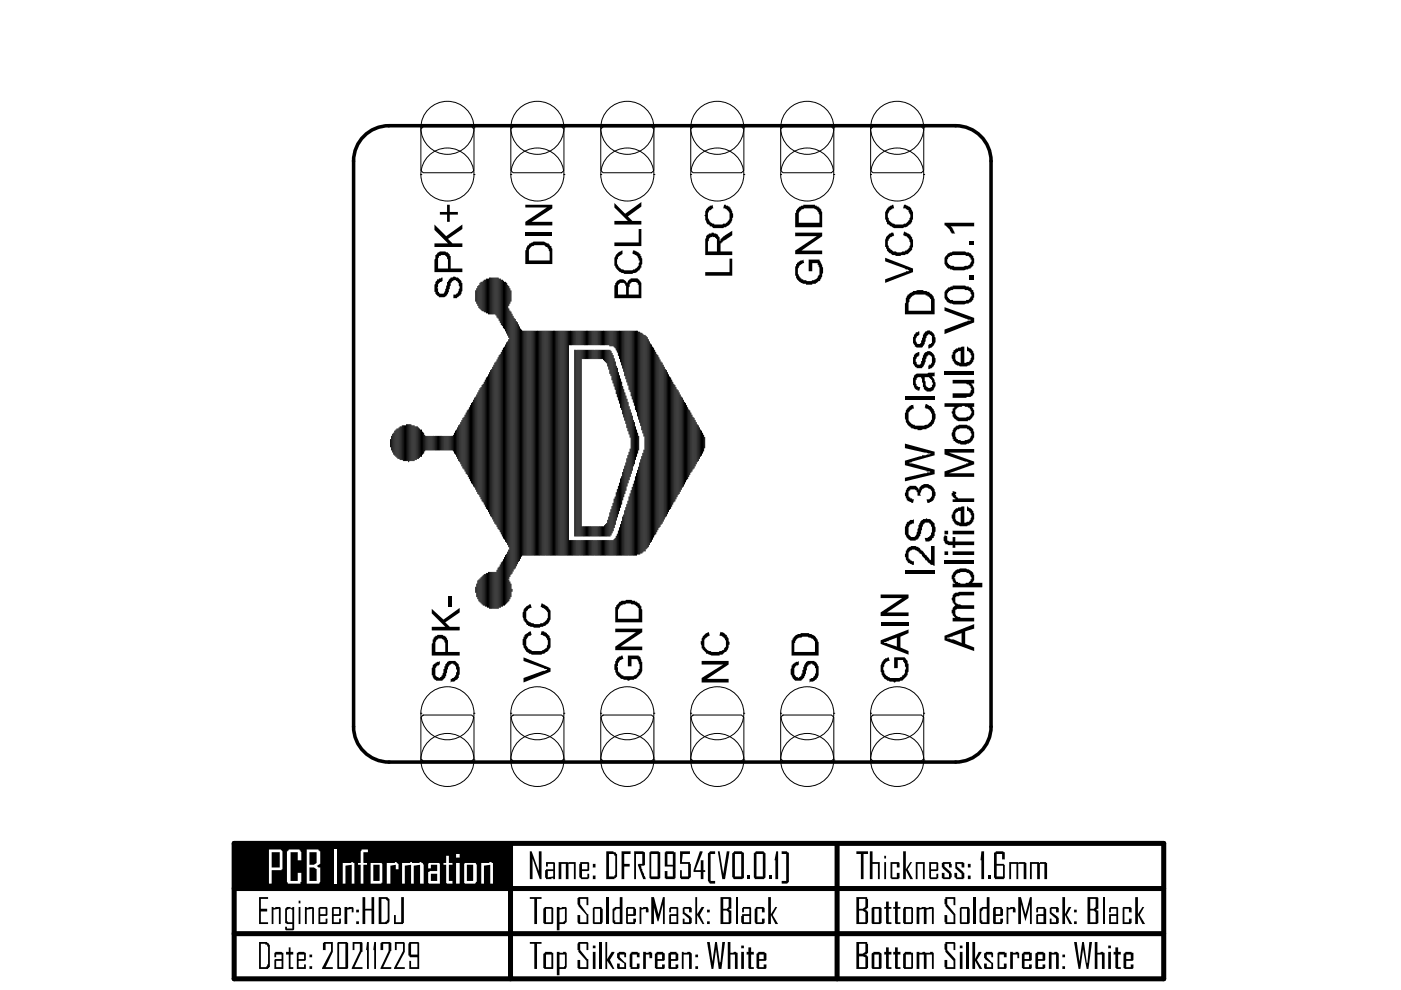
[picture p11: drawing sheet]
<svg xmlns="http://www.w3.org/2000/svg" width="297mm" height="210mm" viewBox="0 0 297 210" stroke-linecap="round" stroke-linejoin="round" font-family="sans-serif">
<path d="M49.6 178.8h197.1v28.7h-197.1zM108.2 178.8v28.7M177.5 178.8v28.7M49.6 198h197.1M49.6 188.4h197.1" fill="none" stroke="#000" stroke-width="1.1"/>
<g fill="#000">
<path d="M112.3 180.5h.4l1.5 4.2v-4.2h.6v5.9h-.4l-1.5-4.4v4.4h-.6zM118.4 182.8h1.9l.2 .2v-.2h1.6v3.6h-.4v-3.2h-1.2v3.2h-.5v-3.2h-1v3.2h-.6zM131.8 180.5h1.9v.6h-1.3v2.1h1.1v.5h-1.1v2.7h-.6zM134.5 180.5h1.9l.3 .2v2.7l-.1 .1h-.8l.2 .2 .2 1 .4 .6v.3l.3 .8h-.5l-1.2-3 .2-.2h.8v-2.1h-1.4v5.3h-.3zM144.2 180.5h2.1v.6h-1.5l-.2 1.7h1.7v.4h.2v2.8h-.2l-.2 .4h-1.7v-.2h-.2v-1.7h.4v1.3h1.3v-2.6h-1.7zM148.4 180.5h.6v.2l-1.6 3.8h1.2v-2.1h.5v2.1h.4v.4h-.4v1.5h-.5v-1.5h-1.6v-.4zM150.1 180.9h.2l.2-.4h1.1v.6h-.9v5.7h.9v.6h-1.1l-.4-.6zM149.9 199.7h.6l.5 4.6 .6-4.6h.4l.6 4.6 .2-.4 .3-4.2h.6l-.7 5.7h-.6l-.6-4.5-.6 4.5h-.3zM152.2 180.5h.4l.7 5.1 .8-5.1h.6l-1 5.9h-.6zM158.5 185.6h.6v.8h-.6zM163.1 185.6h.5v.8h-.5zM164.6 180.5h.4v5.9h-.6v-4h-.2z"/>
<path d="M165.7 180.5h1.2v.2l.4 .2v6.1l-.4 .4h-1.2v-.6h1v-5.7h-1zM61.2 200.9h.4v.9h.6v.6h-.6v2.7h.6v.3h-1v-3h-.6v-.6h.6zM68.5 199.9h.2v-.2h1.9v2.1l-1.6 3.3h1.6v.3h-2.3l1.9-3.8v-1.5h-1.2v1.3h-.5zM74.8 199.7h1.9l.2 .2v1.9h-.2l-1.6 3.3h1.8v.3h-2.3l1.7-3.8v-1.5h-1.2v1.3h-.3zM77.8 199.7h.4v5.7h-.4v-4h-.2zM79.3 199.7h.4v5.7h-.4v-4h-.2zM80.7 199.9h.2v-.2h1.9v.2h.2v1.7h-.2l-1.6 3.5h1.8v.3h-2.3l1.7-3.8v-1.5h-1.2v1.3h-.5zM83.7 199.7h1.9l.2 .2v1.9l-1.7 3.3h1.7v.3h-2.3l1.9-3.8v-1.5h-1.3v1.3h-.4zM112.3 199.7h2.5v.4h-.9v5.3h-.6v-5.3h-1zM122.6 199.7h1.9l.2 .2v1.5h-.4v-1.3h-1.3v1.3l1.5 1.9h.2v2.1h-2.1v-.2h-.2v-1.7h.6v1.6h1.3v-1.4l-1.7-1.9v-.4h-.2v-1.3zM127 199.7h.6v5.7h-.6zM128.4 199.7h.3v3.6l1-1.5h.6l-1 1.7 1 1.9h-.4l-1.2-1.7v1.7h-.3z"/>
<path d="M130.8 202.2l.4-.2v-.2h1.2l.3 .2v1h-.3v-.6h-1v.6l1.1 1.1h.2v1.3h-1.7l-.2-.2v-.9h.6v.8h1v-.8l-1.4-1v-.1h-.2zM133.7 202h.2v-.2h1.3v.2h.4v1h-.6v-.6h-.9v2.7h.9v-.8h.6v.9l-.2 .2h-1.7v-.3h-.2v-2.7zM136.4 201.8h.5v.2l1.2-.2v.2h.2v1.2h-.6v-.8h-.8v3h-.5zM144.6 201.8h.3v.2h.8v-.2h.2a.57 .57 0 0 1 .8 .6v3h-.6v-3h-1.2v3h-.3zM154.3 199.7h.6v2.3h.5a.53 .53 0 0 1 .7-.2 .53 .53 0 0 1 .3 .6v3h-.6v-3h-.9v3h-.6zM158.7 200.9h.6v.9h.5v.6h-.5v2.7h.5v.3h-.9l-.2-.2v-2.8h-.4v-.6h.4z"/>
<path d="M115.8 182.8h1.7l.2 .2v3.4h-.4v-.2h-.4v.2h-1.1l-.2-.4v-1.5h.2v-.2h1.5v-1.1h-1.2v.5h-.3zM116.1 184.7v1.3l1.2-.2v-1.1z"/>
<path d="M123 182.8h1.7l.2 .2v1.5l-.2 .2h-1.3v1.3h1.1v-.7h.4v.9h-.2v.2h-1.5v-.2l-.4-.2v-2.8h.2zM123.4 183.2v1.1h1.1v-1.1z"/>
<path d="M125.7 183.2h.6v.7h-.6zM125.7 185.6h.6v.8h-.6z"/>
<path d="M128.5 180.5h1.6v.2h.4l.1 .4h.2v4.3a.57 .57 0 0 1-.5 .8v.2h-1.8zM129.1 181.1v4.7h1.2l.2-.4v-4h-.2l-.2-.3z"/>
<path d="M137.7 180.7h.2v-.2h1.7l.4 .2v5.5h-.2v.2h-1.9v-.2h-.2zM138.1 181.1v4.7h1.3v-4.7z"/>
<path d="M140.9 180.7h.2v-.2h1.7v.2h.4v5.5h-.2v.2h-1.9v-.2h-.2v-1.5h.6v1.1h1.2v-2.1h-1.8zM141.5 181.1v2.3h1.2v-2.3z"/>
<path d="M155.2 180.9h.2l.2-.4h1.7v.2l.4 .2v5.3l-.4 .2h-1.7l-.2-.4h-.2zM155.8 181.1v4.7h1.4v-4.7z"/>
<path d="M159.8 180.9h.2l.2-.4h1.7l.2 .4h.2v5.1l-.4 .4h-1.9l-.2-.4zM160.4 181.1v4.7h1.3v-4.7z"/>
<path d="M54.9 199.7h1.7l.4 .6h.2v4.8l-.4 .1v.2h-1.9zM55.3 200.1v5h1.2v-.2h.1v-.4h.2v-3.8h-.2v-.4h-.3v-.2z"/>
<path d="M58.2 202h.2v-.2h1.3l.4 .2v3.4h-1.9v-1.9l.2-.2h1.3v-.9h-1.1v.6h-.4zM58.6 203.7v1.4h1.1v-1.4z"/>
<path d="M62.9 202l.4-.2h1.2l.3 .2v1.5l-.1 .2h-1.4v1.4h1.2v-.6h.3v.9h-1.9zM63.3 202.4v.9h1.2v-.9z"/>
<path d="M65.6 202.4h.6v.6h-.6zM65.6 204.9h.6v.5h-.6z"/>
<path d="M71.5 199.9l.2-.2h1.9v.2h.2v5.3l-.2 .2h-2.1zM71.9 200.1v5h1.3v-5z"/>
<path d="M86.8 199.7h1.9l.2 .2v5.5h-2.1v-1.7h.4v1.4h1.3v-2.1h-1.5l-.2-.4h-.2v-2.5zM87.2 200.1v2.3h1.3v-2.3z"/>
<path d="M115.2 202.2l.4-.2v-.2h1.3l.4 .2v3.4h-1.9v-.2h-.2zM115.8 202.4v2.7h1.1v-2.7z"/>
<path d="M118.1 201.8h.5v.2h.8v-.2h.6v.2h.2v3.1l-.2 .3h-1.4v1.4h-.5zM118.6 202.4v2.7h1v-.2h.2v-2.5z"/>
<path d="M125.7 200.5h.6v.6h-.6zM125.7 201.8h.6v3.6h-.6z"/>
<path d="M138.8 202.2l.4-.2v-.2h1.4v.2l.3 .2v1.3l-.1 .2h-1.4v1.4h1v-.6h.5v.7l-.1 .2h-1.8v-.2h-.2zM139.4 202.4v.9h1v-.9z"/>
<path d="M141.7 202.2l.4-.2v-.2h1.3v.2l.4 .2v1.3l-.2 .2h-1.3v1.4h.9v-.6h.6v.7h-.2v.2h-1.7l-.2-.2zM142.3 202.4v.9h.9v-.9z"/>
<path d="M147.4 202.4h.6v.6h-.6zM147.4 204.9h.6v.5h-.6z"/>
<path d="M157.2 200.5h.5v.6h-.5zM157.2 201.8h.5v3.6h-.5z"/>
<path d="M160.4 202.2l.4-.2v-.2h1.3v.2l.4 .2v1.3l-.2 .2h-1.3v1.4h.9v-.6h.6v.7l-.2 .2h-1.7v-.2h-.2zM161 202.4v.9h.9v-.9z"/>
</g>
<path d="M49.6 179h58.3v9.4h-58.3z" fill-rule="evenodd" fill="#000"/>
<g fill="#fff">
<path d="M60.8 180.5h.2l.2-.4h2.3l.4 .6v1.7h-.8v-1.7h-1.5v6.1h1.5v-1.7h.8v1.9h-.2v.4h-2.7l-.2-.4z"/>
<path d="M70.9 180.1h.6v7.3h-.6z"/>
<path d="M72.7 183h1.7l.2-.2 .5 .2v4.4h-.5v-4l-1.4 .1v3.9h-.5z"/>
<path d="M76.7 180.1h1.3v.6h-.9v2.3h.7v.4h-.7v4h-.6v-4h-.6v-.4h.6v-2.5z"/>
<path d="M82 183h1.7v-.2h.4l.2 .4h.2v1.1h-.6v-.9l-1.1 .1v3.9h-.8z"/>
<path d="M85.3 183h1.7v-.2h.3v.2h1.6l.2-.2 .5 .2 .2 .4v4h-.7v-4l-1.4 .1v3.9h-.5v-4l-1.4 .1v3.9h-.5z"/>
<path d="M94.6 181.4h.6v1.6h.7v.4h-.7v3.4h.7v.6h-1.1l-.2-.2v-3.8h-.6v-.4h.6z"/>
<path d="M102 183h1.8v-.2l.7 .2v4.4h-.6v-4l-1.3 .1v3.9h-.6z"/>
<path d="M57 180.1h2.5l.4 .4v3.8h-.2v.2h-2.1v2.9h-.6zM57.6 180.7v3.2h1.7v-3.2z"/>
<path d="M65 180.1h2.5l.2 .4h.2v2.7l-.8 .3 .4 .4h.4v3.1l-.2 .4h-2.7zM65.6 180.7v2.7h1l.5-.4v-2.3zM65.6 183.9v2.9h1.5v-2.5l-.5-.4z"/>
<path d="M78.6 183h2.3l.2 .2v4h-.2v.2h-2.3zM79.1 183.4v3.4h1.4v-3.4z"/>
<path d="M90.8 183.2l.2-.2h2.1l.2 .2v4.2h-2.3l-.2-.2v-2.3l.4-.2h1.5v-1.3h-1.3v.7h-.6zM91.4 185.3v1.5h1.3v-1.5z"/>
<path d="M96.7 181.1h.8v.7h-.8zM96.7 183h.8v4.4h-.8z"/>
<path d="M98.4 183.2l.2-.2h2.3l.2 .4v3.6h-.2l-.2 .4h-2.1l-.2-.2zM99 183.4v3.4h1.3v-3.4z"/>
</g>
<g fill="#000">
<path d="M93.3 44.9h1.5v-1.5h.6v1.5h1.7v.6h-1.7v1.5h-.6v-1.5h-1.5zM92.1 47.6l2.5 2.5 3.4-2.5v1l-3 2.1 .9 .9h2.1v.8h-5.9v-.8h2.9l-2.9-2.9zM111.4 49.1h5.7v.8h-5.7zM111.4 43.4h5.7v.8l-4.4 2.8h4.4v.8h-5.7v-.8l4.6-3h-4.6zM130.6 53.9l.4-.2v-.2l1-.4v.8l-.8 .4-.2 .3a2.12 2.12 0 0 0 .2 2.1 3.6 3.6 0 0 0 3.3 .4h.1v-.2h.2l.4-.5h.2v-.6l.2-.2v-.4h-.2v-.2a1.35 1.35 0 0 0-1.1-1.1l-.2-.2 .2-.8v.2h.3l1.2 .8 .2 .7a1.62 1.62 0 0 1 0 1.6 1.75 1.75 0 0 1-1 1.5 4 4 0 0 1-3.8-.2l-.6-.6v-.2h-.1v-.3h-.2v-.8a2.36 2.36 0 0 1 .3-1.7zM130.3 51.4h5.1v-2.8h.6v3.6h-5.7zM130.3 43l2.2 2.3 3.5-2.5v1l-2.9 2.1 1 .9h1.9v.8h-5.7v-.8h2.8l-2.8-2.8zM149.7 44.4l.6-.6h.2v-.2h.4l.1-.2 .2 .8a1.62 1.62 0 0 0-.7 2.6l.2 .4a4 4 0 0 0 3 .2h.2v-.2l.6-.4a1.9 1.9 0 0 0-.8-2.6h-.4l.2-.8h.4v.2l.8 .2 .5 1.1a1.62 1.62 0 0 1 0 1.6l-.1 .5a1.92 1.92 0 0 1-1.6 1.2l-.2 .2h-.9a2.37 2.37 0 0 1-1.7-.4h-.2v-.2a1.83 1.83 0 0 1-1-1.9l-.2-.2 .2-.2v-.8zM149.5 57.7h5.2v-2.9h.5v3.7h-5.7zM168.8 56l.6-.4v-.2l.7-.2 .2-.2 .2 .8a1.31 1.31 0 0 0-1.1 .9 1.75 1.75 0 0 0 .1 1.9l.4 .6 .8 .2a2.01 2.01 0 0 0 1.7 0 1.35 1.35 0 0 0 1.2-1.1h.1v-1.6l-.1-.1v-.4h-.2v-.4h-1.2v1.7h-.7v-2.5h2.2l.6 1.2v.4a1.62 1.62 0 0 1 0 1.5 1.77 1.77 0 0 1-.9 1.7l-.4 .2v.2h-.8v.2h-1.3v-.2h-.6l-.6-.2v-.2a1.3 1.3 0 0 1-.9-1.3h-.2v-1.9l.2-.2zM168.6 49.3h5.7v.8l-4.4 3h4.4v.8h-5.7v-.8l4.6-3h-4.6zM187.9 50.3a1.75 1.75 0 0 1 1.5-1l.2 .6-.2 .2a.95 .95 0 0 0-1 .9h-.2v1l.2 .2v.4l.6 .3a.73 .73 0 0 0 1 .4 1.62 1.62 0 0 0 1.5 0l.7-.2 .4-.5h.2v-.4l.2-.2v-.6l-.2-.2-.2-.7h-.2l-.2-.4-.7-.2 .2-.8 .9 .4a1.53 1.53 0 0 1 .8 1.2l.2 .1v.6a2.28 2.28 0 0 1-2.5 2.7l-.2 .2h-.9l-.2-.2a.73 .73 0 0 1-1-.4l-.4-.2a.6 .6 0 0 1-.4-.8h-.1v-.3h-.2v-1.6z"/>
<path d="M188 44.2l1.2-.8h.2l.2 .8a1.31 1.31 0 0 0-1.2 .9l-.2 .4a1.97 1.97 0 0 0 2.1 2.1h.6a1.97 1.97 0 0 0 2.1-2.1l-.4-.6v-.3l-.5-.2v-.2h-.6l.2-.8a1.75 1.75 0 0 1 1.5 1 2.86 2.86 0 0 1 .4 2.1l-.2 .2-.2 .7-.4 .2a3.1 3.1 0 0 1-2.3 .8 2.23 2.23 0 0 1-1.9-.6l-.6-.4v-.4h-.1l-.2-1.1a2.36 2.36 0 0 1 .3-1.7zM187.7 54.6l5.9 2.3v.8l-5.9 2.3v-.8l4.4-1.5v-.2h.5l.2-.2-5.1-1.9zM205.6 58.5h.9v.9h-.9zM205.6 51.2h.9v.8h-.9zM200.3 47.2h6.2v.8h-4.9l.4 .4 .5 1.1h-.7l-.4-.8-1-.9h-.1zM92.7 59.2h.4v-.2l.7-.2v.8h-.2v.2h-.3l-.2 .4h-.2v.5l-.2 .4h.2v.8h.2v.2a.79 .79 0 0 0 .8 .1 .79 .79 0 0 0 .5-.7l.2-.4v-.5h.2v-.8h.2a1.42 1.42 0 0 1 1-1.1 1.42 1.42 0 0 1 1.5 .5 .6 .6 0 0 1 .3 .8h.2v1.7l-.4 .8a1.49 1.49 0 0 1-1.3 .7h-.2v-.7h.2a.97 .97 0 0 0 1-1.2 .48 .48 0 0 0 0-.7v-.6h-.2l-.4-.6h-.6l-.4 .6h-.1l-.2 1.3h-.2v.6l-.2 .2a1.38 1.38 0 0 1-1.1 1 1.38 1.38 0 0 1-1.4-.6l-.2-.2v-.4h-.2v-1.5l.2-.2a.6 .6 0 0 1 .4-.8zM193.8 75.2h.2l.2-.4h.3v-.2h.4v.8l-.4 .2a.95 .95 0 0 0-.2 1.3 .49 .49 0 0 0 .6 .4 .49 .49 0 0 0 .4-.6v-.2h.2v-.5l.2-.4a1.14 1.14 0 0 1 1.7-1l.6 .4 .2 .6a2.12 2.12 0 0 1-.2 2.1h-.2l-.2 .4-.8 .2v-.8h.2v-.2h.4l.2-.8a1.02 1.02 0 0 0-.6-1.3l-.6 .4-.3 1.7h-.2v.4h-.2a.85 .85 0 0 1-1.2 .4l-.3-.2-.6-.8v-1.3l.2-.2zM194.2 70.5l.7-.2v.7h-.2v.2a.92 .92 0 0 0-.6 .9 .92 .92 0 0 0 .6 .8h.4v-.2h.2v-.5h.2v-.6h.2v-.6l.4-.5a.95 .95 0 0 1 1.3-.2l.6 .3 .2 .6a2.12 2.12 0 0 1-.2 2.1l-.4 .2v.2l-.8 .2v-.8l.4-.2a.85 .85 0 0 0 .4-1.1v-.6l-.8-.4-.2 .4h-.2l-.3 1.7-.4 .6a2.01 2.01 0 0 1-1.7 0v-.4h-.2l-.2-.4v-1.3h.2a.6 .6 0 0 1 .4-.8zM200.3 78.6h6.2v.8h-6.2zM200.3 65.1l6.2 2.3v1l-6.2 2.4v-.9l4.7-1.7 .2-.2h.6v-.2h-.6l-.2-.2-4.7-1.7zM192.2 86.6l.6-.3v-.2l.8-.2v-.2l.2 .9h-.4v.2l-.4 .2a1.41 1.41 0 0 0-.4 1.5v.6l.4 .6h.2v.2a4.4 4.4 0 0 0 3.2 .2 1.81 1.81 0 0 0 .8-2.9l-.2-.4-.8-.2v-.2h-.1l.1-.7h.4v.2l.8 .2v.2a1.49 1.49 0 0 1 .8 1.3l.1 .2a2.83 2.83 0 0 1-1.7 3h-.2v.2h-.7l-.4 .2h-.8v-.2l-1.1-.2a3.1 3.1 0 0 1-1.5-3.2l.2-.2zM191.9 84h6.3v.7h-6.3z"/>
<path d="M202 80.5h4.5v.8h-.7l.4 .2v.2a1.96 1.96 0 0 1 .3 1.7h-.1v.2a1.03 1.03 0 0 1-1.4 .6l-.2 .1h-2.8v-.9h2.6a.85 .85 0 0 0 1.2-.4l.2-.6-.2-.1v-.4l-.4-.2v-.2h-.4l-.2-.2h-2.8zM192.2 110.8l.4-.2a.73 .73 0 0 1 1-.4l.2-.1v.9a1 1 0 0 0-1.2 1.1 1.33 1.33 0 0 0 .8 1.8h.6v-.2h.2l.5-1.9a1.74 1.74 0 0 1 1-1.6v-.1h.5l.2-.2 .2 .2a1.57 1.57 0 0 1 1.6 1.1v.4l.1 .2v.9l-.1 .2v.8h-.2v.4h-.2a1.54 1.54 0 0 1-1.6 .7l-.1-.7h.5l.4-.2 .2-.4h.2v-.6h.2v-1.1l-.2-.2v-.4h-.2a.85 .85 0 0 0-1.1-.4l-.2 .4h-.2l-.6 2.3a1.75 1.75 0 0 1-2.1 1.1 2.32 2.32 0 0 1-1.1-2.6zM192.2 103.6l.2-.2a1.42 1.42 0 0 1 1.6-.4h.2l.5 .6v.2h.2a1.43 1.43 0 0 1 1.9-1.2l1.2 .8 .2 .6a1.62 1.62 0 0 1 0 1.5l-.4 .7-.8 .4h-.4l-.2-.7h.2a.57 .57 0 0 0 .8-.6h.2v-.4a.96 .96 0 0 0-.8-1.3 .81 .81 0 0 0-1.3 .4h-.2v.3a.48 .48 0 0 0 0 .8h-.8v-.8h-.2v-.3h-.1a1.24 1.24 0 0 0-1.4 0l-.2 .3a.85 .85 0 0 0 .4 1.2v.2h.4v.2h.4l-.2 .7h-.4v-.2l-.8-.2v-.1h-.2v-.4h-.1l-.2-1.2 .2-.2zM192.4 116.1h.2a1.76 1.76 0 0 1 1.9-.1h.2l.4 .5h.2v.2l.4 .2 .4 .6 .3 .2 .6 .9 .4 .2v-3h.8v4.2l-.4-.2a.6 .6 0 0 1-.8-.4h-.2v-.2l-.6-.4-.7-1.1-.6-.4-.2-.4h-.2a1.09 1.09 0 0 0-1-.4 1.09 1.09 0 0 0-.9 .8v.2a.85 .85 0 0 0 .4 1.1v.2l.4 .2h.4v.8a1.49 1.49 0 0 1-1.4-.8h-.2l-.1-.8-.2-.2 .2-1.3h.1zM191.9 94.1l6.3 1.7v.7l-4.8 1.4-.2 .2h-.6h.2v.1h.6l4.8 1.4v.9l-6.3 1.6v-.8l4.5-1 .2-.1h.8h-.2v-.2h-.8v-.2l-4.5-1.2v-.9l3.6-1v-.2h.7l1.2-.3h-.6l-4.9-1.2zM200.3 118.8h6.2v.8h-6.2zM200.3 113.5l.5 .2v.9l.4 .2h.8v-.9h.5v.9h4v.8h-4v.5h-.5v-.5h-1l-.2-.2h-.4v-.2a1.4 1.4 0 0 1-.1-1.7zM202 104.2l.7 .1v.4h-.2a.98 .98 0 0 0 1.2 1h2.8v.7h-4.5v-.5h.5v-.2l-.3-.2-.2-.4h-.2v-.6h.2zM200.3 95.2h6.2v.8h-5.3l5.3 1.9v.5l-5.3 1.9h5.3v.8h-6.2v-1.1l5.3-1.9h-.4l-.2-.2h-.4l-4.3-1.6zM95 126.4h.7v2.3h-.7zM91.5 129.1l2.5 2.3 3.5-2.5v1l-3.1 2 1 1h2.1v.8h-6v-.8h2.9l-2.9-2.9zM111.2 134.6l.8-.4v-.2l.5-.1 .2 .7h-.2v.2h-.4l-.1 .4h-.2a1.94 1.94 0 0 0 1.3 2.8h.4a2.16 2.16 0 0 0 2.6-1.3 2.36 2.36 0 0 0-.3-1.7l-.8-.4h-.4l.2-.7h.2a1.54 1.54 0 0 1 1.1 .7h.2a4 4 0 0 1 .2 3.1h-.2l-.3 .5h-.2a.6 .6 0 0 1-.8 .4l-.2 .2h-1.1a2.3 2.3 0 0 1-2.7-1.9l-.2-.2v-1.1l.2-.2v-.4h.2z"/>
<path d="M111.2 128.9h.2l.2-.4 .5-.2v-.2h.4l.2 .8h-.4a1.53 1.53 0 0 0-.7 1.5v.8l.2 .4 .5 .3a3.2 3.2 0 0 0 3.1 0l.4-.3a1.77 1.77 0 0 0-1.2-2.9l.2-.8 .4 .2a2.05 2.05 0 0 1 1.3 1.2l.2 .2a3.7 3.7 0 0 1-.6 2.8h-.1a.6 .6 0 0 1-.8 .4v.2h-.4a3.4 3.4 0 0 1-2.7-.2h-.1v-.2l-.4-.2-.2-.4a2.2 2.2 0 0 1-.6-1.7zM130.5 133.3h5.7v.7l-4.6 3.1h4.6v.7h-5.7v-.7l4.3-3.1h-4.3zM149 135l.7-.8 .6-.2 .2 .8-.8 .4a1.41 1.41 0 0 0-.4 1.5v.4l.2 .4 .4 .2v.1a3.7 3.7 0 0 0 3.6-.1v-.2a1.25 1.25 0 0 0 .4-1.4v-.3h-.2v-.4l-.4-.2v-.2l-.7-.2 .2-.9v.1h.3l1 .6v.4h.2l.2 .4v.5l.2 .2v.6h-.2a1.53 1.53 0 0 1-.8 1.5l-.2 .2a.73 .73 0 0 1-.9 .4v.2h-.8a2.37 2.37 0 0 1-1.7-.4h-.4v-.2a1.75 1.75 0 0 1-.9-1.5l-.2-.4v-.6h.2v-.5zM186.7 131.9h5.9v.8h-5.9zM186.7 126h5.9v.8l-4.6 3.1h4.6v.7h-5.9v-.7l4.6-3.1h-4.6zM191.9 120.9h6.3v.8h-6.3zM202.2 125.9l.3-.2h.6l.2-.2h3.2v.7h-3l-.2 .2h-.4a.85 .85 0 0 0-.4 1.2l.2 .3 1.2 .4h2.6v.8h-3.6l-.4 .2v.2a.96 .96 0 0 0 .8 1.3l.4 .2h2.8v.8h-4.5v-.8h.5l-.1-.2a.6 .6 0 0 1-.4-.8h-.2v-.7h.2a.78 .78 0 0 1 .5-1l-.3-.5h-.2v-.4a.48 .48 0 0 1 0-.8zM91.7 141.1l.6-.4v-.2l.8-.2 .2-.2v.8l-.8 .4-.2 .7a1.33 1.33 0 0 0 .8 1.8h.2v-.2l.5-.4v-.4l.2-.2v-.8h.2v-.5h.2a.6 .6 0 0 1 .4-.8v-.2l.8-.2a1.24 1.24 0 0 1 1.7 1.2l.2 .2v1.5l-.2 .2v.6h-.2a1.49 1.49 0 0 1-1.4 .7l-.1 .2v-.8a1.24 1.24 0 0 0 1.1-1.3 .48 .48 0 0 0 0-.8v-.5h-.2l-.4-.6-.7 .2-.6 1.1-.2 1.4h-.2v.4h-.2v.1h-.2a.85 .85 0 0 1-1.1 .4l-.8-.2-.4-.5v-.4h-.2v-1.5l.2-.2zM111 139.4l5.7 2.3v.7l-5.7 2.3v-.9l4.2-1.6 .9-.2h-.1v-.2h-.6v-.1l-4.4-1.6zM130.6 139.8l.6-.4v-.2l.8-.2 .2 .8-.8 .1-.2 .6h-.2v.8h-.2v.2h.2a.85 .85 0 0 0 .4 1.1l.4 .6h.4v.2h1.1a2.37 2.37 0 0 0 1.7-.4l.2-.6h.2v-.4a1.62 1.62 0 0 0 0-1.5l-.4-.7h-1.1v1.5h-.8v-2.3h2.3v.2h.2a4.4 4.4 0 0 1 .4 3.6h-.2v.2l-.6 .6a.6 .6 0 0 1-.7 .3v.2h-.8l-.6 .2-.2-.2-1.3-.2v-.1l-.6-.4a.6 .6 0 0 1-.4-.8h-.1v-.4a1.62 1.62 0 0 1 0-1.5v-.6h.1zM148.8 140.1h5.7v.8l-4.6 3h4.6v.8h-5.7v-.9l4.5-2.9h-4.5zM167.8 141.1h.2l.4-.6 .8-.2 .2-.2v.8l-.2 .2h-.4l-.4 .6v1.3l.4 .6h.4v.2h.2v-.2a1.49 1.49 0 0 0 .7-1.4v-.2h.2v-.5l.2-.2a1.31 1.31 0 0 1 1-1.2h1.1l.4 .2 .2 .4a3.1 3.1 0 0 1 .4 2.3l-.2 .8-.6 .3v.2l-.4 .2h-.6l-.2 .2v-.8l.8-.1v-.2a.6 .6 0 0 0 .4-.8h.2v-.8a1.53 1.53 0 0 0-.8-1.1v-.2h-.4v.2h-.3v.2h-.2l-.6 2.3h-.2v.4h-.2v.1h-.2a.85 .85 0 0 1-1.1 .4 1.35 1.35 0 0 1-1.2-1.1 1.62 1.62 0 0 1 0-1.5z"/>
<path d="M187.1 140.1l.6-.3v-.2l.7-.2 .2 .7-.7 .2-.6 1.2 .2 1.1a2.23 2.23 0 0 0 2.5 1.2 1.03 1.03 0 0 0 1.3-.6l.6-.4v-.8a.48 .48 0 0 0 0-.7v-.6l-.2-.4h-.2v-.4h-1.2v1.8h-.7v-2.3h2.3l.2 .4a.72 .72 0 0 1 .3 .9h.2v1.7l-.2 .2a1.75 1.75 0 0 1-.9 1.5l-.8 .4h-.7l-.2 .2-.4-.2a2.25 2.25 0 0 1-2.5-1.9l-.2-.2v-.4a2.36 2.36 0 0 1 .4-1.7zM54.9 190.2h1.9v.4h-1.5v2.1h1.3v.6h-1.3v2.2h1.5v.4h-1.9zM57.6 192.3h.4v.2h.2a1.25 1.25 0 0 1 1.3 0v3.4h-.4v-3.2l-1.1 .2v3h-.4zM64.7 192.3h.3v.2h.2a1.25 1.25 0 0 1 1.4 0v3.4h-.4v-3.2l-1.2 .2v3h-.3zM73 192.3h.6v.2l.4-.2h.8l.2 .2v.9h-.4v-.7l-1 .2v3h-.6zM76.9 190.2h.5v2.5h1.4v-2.5h.5v5.7h-.5v-2.8h-1.4v2.8h-.5zM85.1 190.2h.5v5.5h-.2v.2h-1.9v-1.9h.4v1.5h1.2zM112.3 190.2h2.5v.4h-.9v5.3h-.6v-5.3h-1zM122.4 190.4h.2v-.2h2.1v1.7h-.4v-1.3h-1.3v1.1l1.5 2.1h.2v2.1h-2.1l-.2-.4v-1.5h.6v1.5h1.3v-1.5l-1.7-1.9-.2-.4zM128.5 190.2h.6v5.7h-.6zM135.6 192.3h.4v.2h.4v-.2h.9l.2 .4v.7h-.6v-.7l-.9 .2v3h-.4zM138.1 190.2h.6l.9 3.8 1-3.8h.3v5.7h-.3v-4.2l-1 3.6h-.2l-.9-3.6v.2h.2v4h-.6z"/>
<path d="M144.8 192.5h.1v-.2h1.6v.2h.2v.9h-.6v-.7h-1v.7l1.4 1v.2h.2v1.1h-.2v.2h-1.7v-1.1h.3v.7h1v-.7l-1.2-1h-.1zM147.4 190.2h.4v3.6l1-1.5h.5l-.9 1.7 .9 1.9h-.3l-1.2-1.9v1.9h-.4zM160 192.7h.2l.2-.4h1.5v.2h.2v.9h-.6v-.7h-.9v2.8h.9v-.7h.6v.9h-.2v.2h-1.7l-.2-.4zM162.9 190.2h.5v3.6l1-1.5h.4l-1 1.7 1.2 1.9h-.6l-1-1.9v1.9h-.5zM181.6 180.5h2.4v.6h-.9v5.3h-.6v-5.3h-.9zM184.4 180.5h.6v2.3h1.5v3.6h-.4v-3.2h-1.1v3.2h-.6zM187.9 191.2h.5v1.1h.6v.4h-.6v2.8h.6v.4h-1l-.1-.2v-3h-.4v-.4h.4zM188.8 182.8h1.7l.2 .2v.9h-.6v-.7h-.9v2.8h.9v-.9h.6v1.1h-.2v.2h-1.5v-.2h-.2zM189.8 191.2h.5v1.1h.6v.4h-.6v2.8h.6v.4h-.9l-.2-.2v-3h-.4v-.4h.4zM191.5 180.5h.6v3.8l.9-1.5h.4l-1 1.5 1.2 2.1h-.6l-.9-1.9v1.9h-.6zM194.2 182.8h1.9v3.6h-.4v-3.2h-1.2v3.2h-.3zM194.3 192.3h.6v.2h.2a1.25 1.25 0 0 1 1.3 0h.4l.2-.2h.8l.2 .2v3.4h-.4v-3.2l-1.2 .2v3h-.5v-3.2l-1 .2v3h-.6z"/>
<path d="M199.7 183h.2v-.2h1.7v.4h.2v.7h-.6v-.7h-.9v.5l1.3 1.2 .2 .4v.7h-.2l-.2 .4h-1.3l-.4-.2v-1.1h.6v.9h.9v-.7l-1.3-1.2v-.2h-.2zM200.4 190.2h2.1v1.7h-.3v-1.3h-1.4v1.1l1.7 2.1v2.1h-2.1v-.4h-.1v-1.5h.5v1.5h1.4v-1.5l-1.8-1.9v-.4h-.1v-1.1h.1zM202.5 182.8h1.8v.2h.2v.9h-.6v-.7h-1v.5l1.4 1.2v.2h.2v1.1h-.2v.2h-1.6l-.2-.4h-.1v-.9h.5v.9h1v-.7l-1.4-1.2zM206.4 190.2h.5v5.7h-.5zM208.1 180.5h.5v5.9h-.5v-4h-.2zM209.4 185.6h.6v.8h-.6zM213.4 192.3h.4v.2h.4v-.2h.9l.2 .4v.7h-.6v-.7l-.9 .2v3h-.4zM214 182.8h1.9v.2l.2-.2h.4a.85 .85 0 0 1 1.1 .4v3.2h-.6v-3.2h-1.1v3.2h-.4v-3.2h-1.1v3.2h-.4zM215.9 190.2h.6l.9 3.8 1-3.8h.4v5.7h-.4v-4.2l-1 3.6-.9-3.6v4.2h-.6zM218.4 182.8h1.9v.2h.2v-.2h.4a.85 .85 0 0 1 1.1 .4v3.2h-.6v-3.2h-.9v3.2h-.6v-3.2h-1.1v3.2h-.4zM222.6 192.5h.2v-.2h1.5v.2h.2v.9h-.6v-.7h-.9v.7l1.3 1v.2h.2v1.1h-.2v.2h-1.7v-1.1h.4v.7h.9v-.7l-1.1-1a1.5 1.5 0 0 1-.2-1.3zM225.2 190.2h.6v3.6l.8-1.5h.5l-.9 1.7 1.1 1.9h-.5l-1-1.9v1.9h-.6z"/>
<path d="M227.7 199.7h.6l.6 4.6 .5-4.6h.4l.6 4.6v-.2h.2l.4-4.4h.5l-.7 5.7h-.4l-.8-4.5-.5 4.5h-.4zM238 192.5l.2-.2h1.5v.2h.2v.9h-.5v-.7h-1v2.8h1v-.7h.5v.9h-.2v.2h-1.7zM240.7 190.2h.6v3.6l.9-1.5h.4l-1 1.7 1.2 1.9h-.6l-.9-1.9v1.9h-.6zM187.9 200.9h.5v.9h.6v.6h-.6v2.7h.6v.3h-1l-.1-.2v-2.8h-.4v-.6h.4zM189.8 200.9h.5v.9h.6v.6h-.6v2.7h.6v.3h-.9l-.2-.2v-2.8h-.4v-.6h.4zM194.3 201.8l1.2 .2a.48 .48 0 0 1 .7 0h1v-.2h.6v.2h.2v3.4h-.4v-3h-1.2v3h-.5v-3h-1v3h-.6zM200.4 199.7h2l.1 .2v1.5h-.3v-1.3h-1.4v1.3l1.7 1.9v2.1h-2.1v-.3h-.1v-1.6h.5v1.6h1.4v-1.4l-1.8-1.9v-.4l-.1-.2v-1.1h.1zM204.8 199.7h.6v5.7h-.6zM206.2 199.7h.5v3.6l.8-1.5h.6l-1 1.7 1.2 1.9h-.6l-1-1.7v1.7h-.5zM208.6 202.2l.4-.2v-.2h1.4v.2h.2v1h-.4v-.6h-1v.6l1.2 1.1h.2v1.3h-1.8l-.2-.2v-.9h.6v.8h1v-.8l-1.4-1v-.1h-.2zM211.5 202h.2v-.2h1.3v.2h.4v1h-.6v-.6h-.9v2.7h.9v-.8h.6v.9l-.2 .2h-1.7zM214.2 201.8h.5v.2l1.2-.2v.2h.2v1.2h-.4v-.8h-1v3h-.5z"/>
<path d="M222.4 201.8h.6v.2h.5v-.2h.2a.57 .57 0 0 1 .8 .6v3h-.6v-3h-.9v3h-.6zM232.1 199.7h.6v2.3h.5a.53 .53 0 0 1 .7-.2 .53 .53 0 0 1 .3 .6v3h-.6v-3h-.9v3h-.6zM236.5 200.9h.6v.9h.5v.6h-.5v2.7h.5v.3h-.9v-.2h-.2v-2.8h-.4v-.6h.4z"/>
<path d="M92.3 54.1l.4-.2a1.15 1.15 0 0 1 1.5-.6h.2a1.74 1.74 0 0 1 1.2 2.1v1.5h2.4v.8h-5.9v-2.7l.2-.2zM93.1 54.3v.3h-.2v2.3h2.1v-1.9l-.2-.2v-.3h-.2a.85 .85 0 0 0-1.1-.4v.2z"/>
<path d="M111.8 52.2l.3-.2a1.54 1.54 0 0 1 1.6-.8h.7a2.37 2.37 0 0 1 1.7 .4h.2v.2l.6 .4v.4l.2 .1v3.3h-5.7v-2.9l.2-.2zM112.3 52.6l-.2 .3v2.3h4.4v-1.9a2.16 2.16 0 0 0-2.6-1.3l-1.2 .2-.2 .4z"/>
<path d="M149.7 50.1l.6-.4v-.2h.6v-.2l.9 .2a1.49 1.49 0 0 1 .8 1.3v.2h.2v-.3l.3-.2 .2-.4 1.9-1.2v1l-1.3 .9-.6 .2v.2l-.5 .4v1.7h2.4v.8h-5.7v-3.4l.2-.2zM150.3 50.7v.3l-.2 .2v2.1h1.9v-1.7a.85 .85 0 0 0-.4-1.1v-.2h-.4l-.2-.2v.2a.6 .6 0 0 0-.7 .4z"/>
<path d="M168.8 44.6h.2a1.3 1.3 0 0 1 1.3-1v-.2h2.5v.2h.4v.2h.2a2.01 2.01 0 0 1 .9 2.3v2.1h-5.7v-3.1h.2zM169.5 44.7l-.1 .4v2.1h4.3v-1.7a2.16 2.16 0 0 0-2.6-1.3l-1.2 .2-.2 .3z"/>
<path d="M200.4 54.3l.4-.2v-.2a4.7 4.7 0 0 1 3.3-.6l1.3 .2 .6 .4 .2 .4h.2v.2a2 2 0 0 1 0 1.7l-.4 .5a6.5 6.5 0 0 1-4.6 .4v-.2a.57 .57 0 0 1-.8-.5h-.2l-.1-.4v-1.4zM201 54.6l-.2 .4v.6l.4 .6a6.5 6.5 0 0 0 3.8 .2h.2a1.49 1.49 0 0 0 .8-1.4h-.2v-.4l-.4-.1v-.2h-.6l-.2-.2h-2.1a2.14 2.14 0 0 0-1.5 .5z"/>
<path d="M130.5 60h.1a1.24 1.24 0 0 1 1.2-.8 1.24 1.24 0 0 1 1.1 .8l.4-.6a1.42 1.42 0 0 1 1.5-.4h.4v.2l.6 .4 .2 .4v3.2h-5.7v-2.6l.2-.2zM131 60.4v2.1h1.7v-1.9h-.2v-.2a.85 .85 0 0 0-1.1-.4v.2zM133.5 60.2v.5l-.2 .2v1.6h2.1v-2.1h-.2v-.4h-.2a1.25 1.25 0 0 0-1.3 0v.2z"/>
<path d="M193.8 79.6l.5-.4h1a1.72 1.72 0 0 0 1.5-.2h1.4v-.2v1h-.6l.2 .4h.2l.2 .5a1.47 1.47 0 0 1-.2 1.7 1.15 1.15 0 0 1-1.6 .6v-.2a1.49 1.49 0 0 1-.7-1.3l-.4-1.5h-.8l-.2 .4a1.24 1.24 0 0 0 0 1.3v.2l.4 .2h.4l-.2 .7-.7-.2-.4-.5v-.4h-.2v-1.5l.2-.2zM195.9 80h.2v.7l.1 .2a.96 .96 0 0 0 .8 1.4l.6-.2v-.4l.2-.2v-.4h-.2v-.6l-.6-.3v-.2z"/>
<path d="M192.4 62.5l1-.6a3.6 3.6 0 0 1 3.2 0h.4l.2 .4 .6 .3 .4 .8v3.2h-6.3v-2.2l.2-.2a2.36 2.36 0 0 1 .3-1.7zM192.8 63.4v.6l-.2 .2v1.7h4.8v-1.5a1.25 1.25 0 0 0-.4-1.4l-.4-.2v-.2a6.1 6.1 0 0 0-3 0l-.6 .6v.2z"/>
<path d="M200.4 61.5l.4-.2 .2-.4 1-.2v-.1h2.6l.4 .1a1.54 1.54 0 0 1 1.2 .8h.2v.2a2 2 0 0 1 0 1.7v.2h-.2l-.4 .6h-.4v.2a8.5 8.5 0 0 1-4.4-.2l-.7-1v-1.3zM201 61.9l-.2 .4v.5l.2 .4 .4 .2v.2h.6l.2 .2h2.6v-.2h.6l.4-.8h.2l-.2-.9-.6-.4a8.7 8.7 0 0 0-3.6 0z"/>
<path d="M202.2 74.3h.2a.6 .6 0 0 1 .7-.4v-.2l1.4-.2v3.4l.9-.2 .2-.3h.2v-.4a.48 .48 0 0 0 0-.8v-.4h-.2v-.2h-.2v-.2h-.4v-.9h.2v.2a1.35 1.35 0 0 1 1.2 1.1l.1 .2v.8a1.96 1.96 0 0 1-2 1.9h-1l-.2-.2-.8-.2-.5-.9a1.24 1.24 0 0 1 0-1.4zM202.5 75v.4a.96 .96 0 0 0 .8 1.3l.4 .2v-2.5h-.6v.2z"/>
<path d="M202.2 90.8l.3-.2v-.2a3.6 3.6 0 0 1 3.3 0 2.17 2.17 0 0 1 .7 1.8v.5l-.7 1.2a3 3 0 0 1-3.3-.2l-.3-.2v-.4h-.2l-.2-.8v-.5l.2-.2zM202.7 91.2a1.75 1.75 0 0 0 .2 1.9h.2v.2h.4a1.25 1.25 0 0 0 1.3 0h.2a1.3 1.3 0 0 0 1-1.3 1.75 1.75 0 0 0-2.1-1.2l-1 .2v.2z"/>
<path d="M200.3 85.5h6.2v.8h-.5h.2v.1a1.75 1.75 0 0 1 .2 1.9h-.2l-.2 .4a.6 .6 0 0 1-.8 .4v.2h-.6a2.33 2.33 0 0 1-2.6-1.1l-.2-1h.2v-.6l.5-.3h-2.2zM202.5 86.8v1l.2 .4 .6 .3h.6a2.23 2.23 0 0 0 1.9-.5v-.2a.48 .48 0 0 0 0-.8l-.2-.6h-.4v-.1h-.6a.48 .48 0 0 0-.7 0h-.6l-.4 .1-.2 .4z"/>
<path d="M200.3 116.9h.7v.8h-.7zM202 116.9h4.5v.8h-4.5z"/>
<path d="M200.3 112.5h.7v.8h-.7zM202 112.5h4.5v.8h-4.5z"/>
<path d="M202.2 108.3l.2-.2a.6 .6 0 0 1 .7-.3v-.2l1.4-.2v3.4l.9-.2 .2-.4h.2v-.3a.48 .48 0 0 0 0-.8v-.4l-.4-.2v-.2h-.4v-.9h.2v.2a1.35 1.35 0 0 1 1.2 1.1l.1 .2v.8a1.96 1.96 0 0 1-2 1.9h-1l-.2-.2-.8-.2-.5-1a1.24 1.24 0 0 1 0-1.3zM202.5 108.9v.4a.96 .96 0 0 0 .8 1.3l.4 .2v-2.5h-.6v.2z"/>
<path d="M91.9 135.2h.2l.2-.4h.4v-.2a1.72 1.72 0 0 1 2.3 1.7v1.9h2.5v.8h-6v-2.5l.2-.2v-.7h.2zM92.5 135.8l-.2 .3v2.1h2.1v-1.9l-.4-.7a1.18 1.18 0 0 0-1.5 .2z"/>
<path d="M130.6 128.3l.6-.4a1.03 1.03 0 0 1 1.3-.5 2.01 2.01 0 0 1 1.8 0h.3v.2a1.31 1.31 0 0 1 1.2 .9h.2v.6l.2 .2v2.6h-5.7v-3.2h.1zM131.4 128.5l-.4 .8v1.9h4.4v-1.3a1.02 1.02 0 0 0-.6-1.4v-.2l-.3-.2h-.6l-.2-.2h-1l-.2 .2h-.5v.2h-.4v.2z"/>
<path d="M168 135.4h.2a1.35 1.35 0 0 1 1.5-1v-.2h1.8l.1 .2h.4a2.46 2.46 0 0 1 1.6 2.5v2.1h-5.8v-3.2h.2zM168.8 135.6l-.2 .7h-.2v1.9h4.4v-1.3a1.25 1.25 0 0 0-.4-1.3l-.6-.4h-.3a1.62 1.62 0 0 0-1.6 0h-.5z"/>
<path d="M186.7 135.8l5.9-2.3v.7l-1.7 .8v2.3l1.7 .7v.8l-5.9-2.3zM187.5 136.1v.2h.5l.2 .2 1.9 .6v-1.9l-1.7 .6v.1z"/>
<path d="M200.3 134.8l6.2-2.5v1l-1.9 .6v2.6l1.9 .8v.7l-6.2-2.2zM200.8 135.2v.2l1.4 .2 1.7 .7v-2.1l-1.9 .6v.2z"/>
<path d="M202.2 121.3h.2l.1-.4a3.3 3.3 0 0 1 3.5 .2 .6 .6 0 0 1 .4 .8h.1v1.1l-.3 .6h-.2h2.3v.9h-6.3v-.7h.5l-.3-.2-.2-.6a1.19 1.19 0 0 1 .2-1.5zM202.7 121.7l-.3 .9h.1l.2 .8h.4v.2h.2a1.62 1.62 0 0 0 1.5 0h.6v-.2l.4-.2v-.4h.2v-.4l-.4-.7h-.2v-.2h-.4a2.01 2.01 0 0 0-1.7 0z"/>
<path d="M60.5 192.7a.95 .95 0 0 1 1.3-.2h.2v-.2h.4v4.8l-.2 .2h-1.6l-.1-.2v-.6h.3v.4h1.2v-1h-1.2l-.3-.2zM60.8 192.9v2.4h.2v.2h1v-2.6h-.2v-.2h-.6z"/>
<path d="M63.3 191h.4v.5h-.4zM63.3 192.3h.4v3.6h-.4z"/>
<path d="M67.5 192.5h.2v-.2h1.5l.2 .2v1.5l-.2 .2h-1.3v1.3h1.1v-.7h.4v.9l-.2 .2h-1.7zM67.9 192.7v1.1h1.1v-1.1z"/>
<path d="M70.4 192.5l.2-.2h1.5v.2h.2v1.5l-.2 .2h-1.3v1.3h1.1v-.7h.4v.9l-.2 .2h-1.7zM70.8 192.7v1.1h1.1v-1.1z"/>
<path d="M75.5 192.9h.6v.5h-.6zM75.5 195.3h.6v.6h-.6z"/>
<path d="M80.3 190.2h1.9v.2l.4 .2v4.7l-.2 .4-.4 .2h-1.7zM80.9 190.6v4.9h.7l.4-.2 .2-.3v-4l-.4-.2v-.2z"/>
<path d="M115.2 192.7l.4-.4h1.5v.2h.2v3.2l-.2 .2h-1.7v-.2h-.2zM115.8 192.7v2.8h1.1v-2.8z"/>
<path d="M118.1 192.3h.5v.2h.4l.2-.2h.8l.2 .2v3h-.2l-.2 .4h-1.2v1.4h-.5zM118.6 192.9v2.6h.8l.4-.3v-2.5z"/>
<path d="M125.7 192.5h.2v-.2h1.5l.2 .4h.2v2.8l-.2 .4h-1.7l-.2-.2zM126.1 192.7v2.8h1.1v-2.8z"/>
<path d="M131.4 190.2h.6v5.7h-.8a1.03 1.03 0 0 1-1.3-.6v-2.6l.6-.4h.9zM130.3 193.1v2.1h.2v.3h.9v-2.8h-.8v.2z"/>
<path d="M132.7 192.5h.2v-.2h1.6l.1 .4h.2v1.3l-.2 .2h-1.5v1.3h1.2v-.7h.5v.7h-.2v.4h-1.7l-.2-.2zM133.1 192.7v1.1h1.2v-1.1z"/>
<path d="M141.9 192.5h.2v-.2h1.5l.2 .2v3.4h-1.9v-1.9l.2-.2h1.3v-1.1h-1.1v.7h-.4zM142.3 194.2v1.3h1.1v-1.3z"/>
<path d="M149.9 192.9h.6v.5h-.6zM149.9 195.3h.6v.6h-.6z"/>
<path d="M152.8 190.2h2.1l.2 .2v2.3h-.4v.2h-.2l.6 .2v2.6h-.2v.2h-2.1zM153.3 190.6v2.1h.8l.4-.4v-1.7zM153.3 193.1v2.4h1.2v-2.1l-.4-.3z"/>
<path d="M157.3 192.5h.2v-.2h1.6l.2 .2v3.4h-2l-.1-.4v-1.3h.1v-.4h1.6v-1.1h-1.2v.7h-.4zM157.7 194.2v1.3h1.2v-1.3z"/>
<path d="M181.6 190.2h2.3v.4h.1v1.9l-.3 .2v.2h-.4l.7 .4v2.2l-.1 .4h-2.3zM182.1 190.6v2.1h.8l.6-.4v-1.7zM182.1 193.1v2.4h1.4v-2.1l-.6-.3z"/>
<path d="M184.8 192.5h.2v-.2h1.7v.2h.2v3.2h-.2v.2h-1.7l-.2-.2zM185.4 192.7v2.8h.9v-2.8z"/>
<path d="M187.5 181.4h.4v.6h-.4zM187.5 182.8h.4v3.6h-.4z"/>
<path d="M191.7 192.3h1.7v.2h.2v3.2h-.2v.2h-1.7v-.2h-.2v-3zM192.1 192.7v2.8h1.1v-2.8z"/>
<path d="M197 182.8h1.7l.2 .2v1.5l-.2 .2h-1.3v1.3h1.1v-.7h.4v.9h-.2v.2h-1.5v-.2h-.2zM197.4 183.2v1.1h1.1v-1.1z"/>
<path d="M203.5 192.5h.2v-.2h1.7l.2 .4v3h-.2v.2h-1.7l-.2-.2zM203.9 192.7v2.8h1.1v-2.8z"/>
<path d="M205.2 183.2h.6v.7h-.6zM205.2 185.6h.6v.8h-.6z"/>
<path d="M209.2 190.2h.6v5.7h-.8a1.03 1.03 0 0 1-1.3-.6v-2.6l.6-.4h.9zM208.3 192.9l-.2 .4v1.9h.2v.3h.9v-2.8h-.7v.2z"/>
<path d="M210.6 192.5h.1v-.2h1.6l.2 .4h.2v1.3l-.2 .2h-1.4v1.3h1v-.7h.6v.7l-.2 .4h-1.8l-.1-.2zM211.1 192.7v1.1h1v-1.1z"/>
<path d="M210.7 180.9l.4-.2v-.2h1.6l.3 .2v1.5h-.5v-1.1h-1.2v2.1h1.5v.2h.2v2.8h-.2v.2h-1.9l-.2-.4zM211.3 183.5v2.3h1.4v-2.3z"/>
<path d="M219.7 192.5h.2v-.2h1.5l.2 .4h.2v3.2h-2.1v-1.9l.2-.2h1.3v-1.1h-1.1v.7h-.4zM220.1 194.2v1.3h1.1v-1.3z"/>
<path d="M227.7 192.9h.6v.5h-.6zM227.7 195.3h.6v.6h-.6z"/>
<path d="M230.6 190.2h2.1l.2 .2v2.3l-.6 .2 .6 .2v2.6h-.2v.2h-2.1zM231.2 190.6v2.1h.7l.4-.4v-1.7zM231.2 193.1v2.4h1.1v-2.1l-.4-.3z"/>
<path d="M235.2 192.5h.1v-.2h1.6l.2 .2v3.4h-1.9v-2.1h1.5v-1.1h-1.2v.7h-.3zM235.5 194.2v1.3h1.2v-1.3z"/>
<path d="M181.6 199.7h2.3v.4h.1v1.9a.6 .6 0 0 1-.7 .4l.7 .4v2.4h-.1v.2h-2.3zM182.1 200.1v2.1h.8l.6-.4v-1.7zM182.1 202.8v2.3h1.4v-2.1l-.6-.2z"/>
<path d="M184.8 202.2l.4-.2v-.2h1.3v.2l.4 .2v3l-.2 .2h-1.7l-.2-.2zM185.4 202.4v2.7h.9v-2.7z"/>
<path d="M191.5 202.2l.4-.2v-.2h1.3v.2h.4v3.2l-.2 .2h-1.7v-.2h-.2zM192.1 202.4v2.7h1.1v-2.7z"/>
<path d="M203.5 200.5h.6v.6h-.6zM203.5 201.8h.6v3.6h-.6z"/>
<path d="M216.7 202.2l.3-.2v-.2h1.4v.2h.4v1.5l-.2 .2h-1.4v1.4h1v-.6h.6v.7l-.2 .2h-1.8v-.2h-.1zM217.2 202.4v.9h1v-.9z"/>
<path d="M219.5 202.2l.4-.2v-.2h1.3v.2l.4 .2v1.3l-.2 .2h-1.3v1.4h.9v-.6h.6v.7h-.2v.2h-1.7l-.2-.2zM220.1 202.4v.9h.9v-.9z"/>
<path d="M225.2 202.4h.6v.6h-.6zM225.2 204.9h.6v.5h-.6z"/>
<path d="M235 200.5h.5v.6h-.5zM235 201.8h.5v3.6h-.5z"/>
<path d="M238.2 202.2l.4-.2v-.2h1.3v.2h.4v1.5l-.2 .2h-1.3v1.4h.9v-.6h.6v.7l-.2 .2h-1.7v-.2h-.2zM238.8 202.4v.9h.9v-.9z"/>
</g>
<path d="M156.2 190.2v5.7M234 190.2v5.7" fill="none" stroke="#000" stroke-width=".38"/>
<g fill="none" stroke="#000" stroke-width=".21">
<path d="M89.2 37h.1M89.2 37a5.6 5.6 0 0 0 5.7 5.6 5.6 5.6 0 0 0 5.6-5.6M89.2 37a5.6 5.6 0 0 1 5.7-5.6 5.6 5.6 0 0 1 5.6 5.6M89.2 27.1h.1M89.2 27.1a5.6 5.6 0 0 0 5.7 5.6 5.6 5.6 0 0 0 5.6-5.6M89.2 27.1a5.6 5.6 0 0 1 5.7-5.6 5.6 5.6 0 0 1 5.6 5.6M89.2 27.4l.5-.5h10.3l.5 .5v8.7l-.5 .5h-10.3l-.5-.5zM100.5 37h.1M100.5 27.1h.1M108.3 37h.1M108.3 37a5.6 5.6 0 0 0 5.6 5.6 5.6 5.6 0 0 0 5.7-5.6M108.3 37a5.6 5.6 0 0 1 5.6-5.6 5.6 5.6 0 0 1 5.7 5.6"/>
<path d="M108.3 27.1h.1M108.3 27.1a5.6 5.6 0 0 0 5.6 5.6 5.6 5.6 0 0 0 5.7-5.6M108.3 27.1a5.6 5.6 0 0 1 5.6-5.6 5.6 5.6 0 0 1 5.7 5.6M108.3 27.4l.5-.5h10.3l.5 .5v8.7l-.5 .5h-10.3l-.5-.5zM119.6 37h.1M119.6 27.1h.1M127.4 27.1h.1M127.4 27.1a5.6 5.6 0 0 0 5.6 5.6 5.6 5.6 0 0 0 5.6-5.6M127.4 27.1a5.6 5.6 0 0 1 5.6-5.6 5.6 5.6 0 0 1 5.6 5.6M127.4 37h.1M127.4 37a5.6 5.6 0 0 0 5.6 5.6 5.6 5.6 0 0 0 5.6-5.6M127.4 37a5.6 5.6 0 0 1 5.6-5.6 5.6 5.6 0 0 1 5.6 5.6"/>
<path d="M127.4 27.4l.5-.5h10.3l.4 .5v8.7l-.4 .5h-10.3l-.5-.5zM138.6 27.1h.1M138.6 37h.1M146.4 37h.1M146.4 37a5.6 5.6 0 0 0 5.7 5.6 5.6 5.6 0 0 0 5.6-5.6M146.4 37a5.6 5.6 0 0 1 5.7-5.6 5.6 5.6 0 0 1 5.6 5.6M146.4 27.1h.1M146.4 27.1a5.6 5.6 0 0 0 5.7 5.6 5.6 5.6 0 0 0 5.6-5.6M146.4 27.1a5.6 5.6 0 0 1 5.7-5.6 5.6 5.6 0 0 1 5.6 5.6M146.4 27.4l.5-.5h10.3l.5 .5v8.7l-.5 .5h-10.3l-.5-.5zM157.7 37h.1M157.7 27.1h.1"/>
<path d="M165.5 37h.1M165.5 37a5.6 5.6 0 0 0 5.7 5.6 5.6 5.6 0 0 0 5.6-5.6M165.5 37a5.6 5.6 0 0 1 5.7-5.6 5.6 5.6 0 0 1 5.6 5.6M165.5 27.1h.1M165.5 27.1a5.6 5.6 0 0 0 5.7 5.6 5.6 5.6 0 0 0 5.6-5.6M165.5 27.1a5.6 5.6 0 0 1 5.7-5.6 5.6 5.6 0 0 1 5.6 5.6M165.5 27.4l.5-.5h10.3l.5 .5v8.7l-.5 .5h-10.3l-.5-.5zM176.8 37h.1M176.8 27.1h.1M184.6 37h.1M184.6 37a5.6 5.6 0 0 0 5.6 5.6 5.6 5.6 0 0 0 5.7-5.6M184.6 37a5.6 5.6 0 0 1 5.6-5.6 5.6 5.6 0 0 1 5.7 5.6"/>
<path d="M184.6 27.1h.1M184.6 27.1a5.6 5.6 0 0 0 5.6 5.6 5.6 5.6 0 0 0 5.7-5.6M184.6 27.1a5.6 5.6 0 0 1 5.6-5.6 5.6 5.6 0 0 1 5.7 5.6M184.6 27.4l.5-.5h10.3l.5 .5v8.7l-.5 .5h-10.3l-.5-.5zM195.9 37h.1M195.9 27.1h.1M89.2 151.2h.1M89.2 151.2a5.6 5.6 0 0 0 5.7 5.7 5.6 5.6 0 0 0 5.6-5.7M89.2 151.2a5.6 5.6 0 0 1 5.7-5.6 5.6 5.6 0 0 1 5.6 5.6M89.2 152.1l.5-.5h10.3l.5 .5v8.8l-.5 .4h-10.3l-.5-.4zM100.5 151.2h.1M108.3 151.2h.1"/>
<path d="M108.3 151.2a5.6 5.6 0 0 0 5.6 5.7 5.6 5.6 0 0 0 5.7-5.7M108.3 151.2a5.6 5.6 0 0 1 5.6-5.6 5.6 5.6 0 0 1 5.7 5.6M108.3 152.1l.5-.5h10.3l.5 .5v8.8l-.5 .4h-10.3l-.5-.4zM119.6 151.2h.1M127.4 151.2h.1M127.4 151.2a5.6 5.6 0 0 0 5.6 5.7 5.6 5.6 0 0 0 5.6-5.7M127.4 151.2a5.6 5.6 0 0 1 5.6-5.6 5.6 5.6 0 0 1 5.6 5.6M127.4 152.1l.5-.5h10.3l.4 .5v8.8l-.4 .4h-10.3l-.5-.4zM138.6 151.2h.1M146.4 151.2h.1M146.4 151.2a5.6 5.6 0 0 0 5.7 5.7 5.6 5.6 0 0 0 5.6-5.7M146.4 151.2a5.6 5.6 0 0 1 5.7-5.6 5.6 5.6 0 0 1 5.6 5.6"/>
<path d="M146.4 152.1l.5-.5h10.3l.5 .5v8.8l-.5 .4h-10.3l-.5-.4zM157.7 151.2h.1M165.5 151.2h.1M165.5 151.2a5.6 5.6 0 0 0 5.7 5.7 5.6 5.6 0 0 0 5.6-5.7M165.5 151.2a5.6 5.6 0 0 1 5.7-5.6 5.6 5.6 0 0 1 5.6 5.6M165.5 152.1l.5-.5h10.3l.5 .5v8.8l-.5 .4h-10.3l-.5-.4zM176.8 151.2h.1M184.6 151.2h.1M184.6 151.2a5.6 5.6 0 0 0 5.6 5.7 5.6 5.6 0 0 0 5.7-5.7M184.6 151.2a5.6 5.6 0 0 1 5.6-5.6 5.6 5.6 0 0 1 5.7 5.6M184.6 152.1l.5-.5h10.3l.5 .5v8.8l-.5 .4h-10.3l-.5-.4zM195.9 151.2h.1"/>
<path d="M89.2 161.1h.1M89.2 161.1a5.6 5.6 0 0 0 5.7 5.7 5.6 5.6 0 0 0 5.6-5.7M89.2 161.1a5.6 5.6 0 0 1 5.7-5.6 5.6 5.6 0 0 1 5.6 5.6M100.5 161.1h.1M108.3 161.1h.1M108.3 161.1a5.6 5.6 0 0 0 5.6 5.7 5.6 5.6 0 0 0 5.7-5.7M108.3 161.1a5.6 5.6 0 0 1 5.6-5.6 5.6 5.6 0 0 1 5.7 5.6M119.6 161.1h.1M127.4 161.1h.1M127.4 161.1a5.6 5.6 0 0 0 5.6 5.7 5.6 5.6 0 0 0 5.6-5.7M127.4 161.1a5.6 5.6 0 0 1 5.6-5.6 5.6 5.6 0 0 1 5.6 5.6M138.6 161.1h.1"/>
<path d="M146.4 161.1h.1M146.4 161.1a5.6 5.6 0 0 0 5.7 5.7 5.6 5.6 0 0 0 5.6-5.7M146.4 161.1a5.6 5.6 0 0 1 5.7-5.6 5.6 5.6 0 0 1 5.6 5.6M157.7 161.1h.1M165.5 161.1h.1M165.5 161.1a5.6 5.6 0 0 0 5.7 5.7 5.6 5.6 0 0 0 5.6-5.7M165.5 161.1a5.6 5.6 0 0 1 5.7-5.6 5.6 5.6 0 0 1 5.6 5.6M176.8 161.1h.1M184.6 161.1h.1M184.6 161.1a5.6 5.6 0 0 0 5.6 5.7 5.6 5.6 0 0 0 5.7-5.7M184.6 161.1a5.6 5.6 0 0 1 5.6-5.6 5.6 5.6 0 0 1 5.7 5.6M195.9 161.1h.1"/>
</g>
<path d="M76.8 29.2a7.5 7.5 0 0 1 5.7-2.5h120.1a7.5 7.5 0 0 1 7.5 7.4v120a7.5 7.5 0 0 1-7.5 7.5h-120.1a7.5 7.5 0 0 1-7.5-7.5v-120a7.5 7.5 0 0 1 1.8-4.9z" fill="none" stroke="#000" stroke-width=".75"/>
<g fill="none" stroke="#000" stroke-width=".23">
<path d="M102 59.8v5.9M102.2 59.8v6.1M102.5 59.6v6.3M102.7 59.4v6.7M102.9 59.4v6.7M103.1 59.2v7.2M103.4 59.2v7.2M103.6 59.2v7.4M103.8 58.9v7.7M104 58.9v7.7M104.3 58.9v7.7M104.5 58.9v7.7"/>
<path d="M104.7 58.9v7.7M104.9 58.9v7.7M105.2 58.9v7.9M105.4 58.9v8.4M105.6 58.9v8.6M105.8 59.2v8.7M106.1 59.2v9.2M106.3 59.4v9.4M106.5 59.4v9.7M106.7 59.6v9.9M107 59.8v9.9M107.2 59.8v10.4"/>
<path d="M100.9 61.6v2.3M101.1 61.2v3.1M101.3 60.7v4.1M101.6 60.5v4.7M101.8 60.1v5.4M103.4 79.9v28.1M103.6 79.4v29.1M103.8 79v29.9M104 78.5v30.9M104.3 78.3v31.3M104.5 77.9v32.2M104.7 77.4v33.1"/>
<path d="M104.9 77v34M105.2 76.7v34.5M105.4 76.3v35.3M105.6 75.8v36.3M105.8 75.4v36.9M106.1 75.1v37.7M106.3 74.7v38.5M106.5 74.2v39.5M106.7 73.8v40.3M107 73.6v40.8M107.2 73.1v41.7M107.4 60.1v10.5"/>
<path d="M107.4 72.7v42.3M107.6 60.5v10.6M107.6 72.4v43.1M107.9 60.7v4.1M107.9 65.5v6M107.9 72v43.9M108.1 61.2v3.1M108.1 65.9v56.3M108.3 61.6v2.3M108.3 66.1v55.7M108.5 66.6v55M108.8 67v54.1"/>
<path d="M109 67.5v53.2M109.2 67.7v52.7M109.5 68.2v51.8M109.7 68.4v51.1M109.9 68.8v50.3M110.1 69.3v49.6M110.4 69.7v48.7M110.6 70v48M110.8 70.2v47.5M111 70.2v47.5M111.3 70.2v47.5M111.5 70.2v47.5"/>
<path d="M111.7 70.2v47.5M111.9 70.2v47.5M112.2 70.2v47.5M112.4 70.2v47.5M112.6 70.2v47.5M112.8 70.2v47.5M113.1 70.2v47.5M113.3 70.2v47.5M113.5 70.2v47.5M113.7 70.2v47.5M114 70.2v47.5M114.2 70.2v47.5"/>
<path d="M114.4 70.2v47.5M114.6 70.2v47.5M114.9 70.2v47.5M115.1 70.2v47.5M115.3 70.2v47.5M115.5 70.2v47.5M115.8 70.2v47.5M116 70.2v47.5M116.2 70.2v47.5M116.4 70.2v47.5M116.7 70.2v47.5M116.9 70.2v47.5"/>
<path d="M117.1 70.2v47.5M117.4 70.2v47.5M117.6 70.2v47.5M117.8 70.2v47.5M118 70.2v47.5M118.3 70.2v47.5M118.5 70.2v47.5M118.7 70.2v47.5M118.9 70.2v47.5M119.2 70.2v47.5M119.4 70.2v47.5M119.6 70.2v47.5"/>
<path d="M119.8 70.2v47.5M120.1 70.2v47.5M120.3 70.2v47.5M120.5 70.2v47.5M120.7 70.2v2.9M121 70.2v2.9M121.2 70.2v2.9M121.4 70.2v2.9M121.6 70.2v2.9M121.9 70.2v2.9M121.9 74.2v39.5M122.1 70.2v2.9"/>
<path d="M122.1 74.2v39.5M122.3 70.2v2.9M122.3 74.2v39.5M122.5 70.2v2.9M122.5 74.2v39.5M122.8 70.2v2.9M122.8 74.2v39.5M123 70.2v2.9M123 74.2v39.5M123.2 70.2v2.9M123.2 74.2v39.5M123.4 70.2v2.9"/>
<path d="M123.4 74.2v1.9M123.7 70.2v2.9M123.7 74.2v1.9M123.9 70.2v2.9M123.9 74.2v1.9M124.1 70.2v2.9M124.1 74.2v1.9M124.3 70.2v2.9M124.3 74.2v1.9M124.6 70.2v2.9M124.6 74.2v1.9M124.8 70.2v2.9"/>
<path d="M124.8 74.2v1.9M125 70.2v2.9M125 74.2v1.9M125.3 70.2v2.9M125.3 74.2v1.9M125.5 70.2v2.9M125.5 74.2v1.9M125.7 70.2v2.9M125.7 74.2v1.9M125.9 70.2v2.9M125.9 74.2v1.9M126.2 70.2v2.9"/>
<path d="M126.2 74.2v1.9M126.4 70.2v2.9M126.4 74.2v1.9M126.6 70.2v2.9M126.6 74.2v1.9M126.8 70.2v2.9M126.8 74.2v1.9M127.1 70.2v2.9M127.1 74.2v1.9M127.3 70.2v2.9M127.3 74.2v1.9M127.5 70.2v2.9"/>
<path d="M127.5 74.2v1.9M127.7 70.2v2.9M127.7 74.2v1.9M128 70.2v2.9M128 74.2v2.1M128.2 70.2v2.9M128.2 74.2v2.3M128.4 70.2v2.9M128.4 74.2v2.5M128.6 70.2v2.9M128.6 74.2v2.8M128.9 70.2v2.9"/>
<path d="M128.9 74.2v3.4M129.1 70.2v2.9M129.1 74.2v4.1M129.3 70.2v3.1M129.3 74.2v5M129.5 70.2v3.1M129.5 74.5v5.2M129.8 70.2v3.1M129.8 74.9v5.7M130 70.2v3.1M130 75.4v5.8M130.2 70.2v3.4"/>
<path d="M130.2 76.1v5.8M130.4 70.2v3.6M130.4 76.7v5.9M130.7 70.2v4M130.7 77.6v5.9M130.9 70.2v4.5M130.9 78.1v6.1M131.1 70.2v5.2M131.1 79v5.8M131.3 70.2v5.9M131.3 79.7v5.8M131.6 70.2v6.5"/>
<path d="M131.8 70.2v7.2M132 70.2v7.9M132.2 70.2v8.6M132.5 70.2v9.5M132.7 70.2v10.1M132.9 70.2v10.8M133.2 70.2v11.5M133.4 70.2v12.4M133.6 70.2v12.8M133.8 70.2v13.7M134.1 70.2v14.4M134.3 70.2v15.1"/>
<path d="M134.5 70.2v15.8M134.7 70.2v16.7M135 70.2v17.1M135.2 70.2v18M135.4 70.4v18.5M135.6 70.4v19.2M135.9 70.6v19.6M136.1 70.6v20.5M136.3 70.9v20.9M136.5 71.1v21.4M136.8 71.1v45.7M137 71.3v45.1"/>
<path d="M137.2 71.5v44.7M137.4 72v43.9M137.7 72.4v43.1M137.9 72.9v42.1M138.1 73.1v41.7M138.3 73.6v40.8M138.6 73.8v40.1M138.8 74.2v39.3M139 74.7v38.5M139.2 75.1v37.7M139.5 75.4v36.9M139.7 75.8v36.1"/>
<path d="M139.9 76.3v35.3M140.1 76.7v34.5M140.4 77v34M140.6 77.4v33.1M140.8 77.9v32.2M141.1 78.3v31.3M141.3 78.5v30.9M141.5 79v29.9M141.7 79.4v29.1M142 79.9v28.1M82.8 93.2v1.6M83 92.5v2.9"/>
<path d="M83.3 92v3.9M83.5 91.8v4.5M83.7 91.4v5.2M83.9 91.1v5.7M84.2 90.9v6.1M84.4 90.9v6.3M84.6 90.7v6.5M84.8 90.5v7M85.1 90.5v7M85.3 90.2v7.3M85.5 90.2v7.5M85.8 90.2v7.5"/>
<path d="M86 90.2v7.5M86.2 90v7.7M86.4 90v7.7M86.7 90v7.9M86.9 90v7.7M87.1 90v7.7M87.3 90.2v7.5M87.6 90.2v7.5M87.8 90.2v7.5M88 90.5v7M88.2 90.5v7M88.5 90.5v6.7"/>
<path d="M88.7 90.7v6.5M88.9 90.9v6.1M89.1 91.1v5.7M89.4 91.1v5.7M89.6 91.6v4.7M89.8 91.8v4.3M90 92.3v3.4M90.3 92.5v2.9M90.5 92.5v2.9M90.7 92.5v2.9M90.9 92.5v2.9M91.2 92.5v2.9"/>
<path d="M91.4 92.5v2.9M91.6 92.5v2.9M91.8 92.5v2.9M92.1 92.5v2.9M92.3 92.5v2.9M92.5 92.5v2.9M92.7 92.5v2.9M93 92.5v2.9M93.2 92.5v2.9M93.4 92.5v2.9M93.7 92.5v2.9M93.9 92.5v2.9"/>
<path d="M94.1 92.5v2.9M94.3 92.5v2.9M94.6 92.5v2.9M94.8 92.5v2.9M95 92.5v2.9M95.2 92.5v2.9M95.5 92.5v2.9M95.7 92.5v2.9M95.9 92.5v2.9M96.1 92.3v3.4M96.4 91.8v4.3M96.6 91.4v4.9"/>
<path d="M96.8 91.1v5.7M97 90.7v6.5M97.3 90.2v7.5M97.5 90v7.9M97.7 89.6v8.8M97.9 89.1v9.7M98.2 88.7v10.6M98.4 88.4v11.1M98.6 88v11.9M98.8 87.5v12.9M99.1 87.1v13.5M99.3 86.9v14.2"/>
<path d="M99.5 86.4v15.1M99.7 86v16M100 85.5v16.9M100.2 85.3v17.3M100.4 84.8v18.3M100.6 84.4v18.9M100.9 84.2v19.6M101.1 83.7v20.5M101.3 83.3v21.4M101.6 82.8v22.1M101.8 82.4v22.9M102 82.1v23.7"/>
<path d="M102.2 81.7v24.5M102.5 81.5v25M102.7 81v25.9M102.9 80.6v26.8M103.1 80.1v27.7M131.6 80.3v6.1M131.8 81v5.9M132 81.9v5.9M132.2 82.6v5.8M132.2 99.5v5.8M132.5 83.3v5.8M132.5 98.8v5.9"/>
<path d="M132.7 83.9v5.9M132.7 98.1v5.9M132.9 84.6v6.1M132.9 97.2v5.9M133.2 85.3v6.1M133.2 96.6v5.8M133.4 86.2v5.8M133.4 95.9v5.8M133.6 86.9v5.8M133.6 95.2v5.9M133.8 87.5v12.9M134.1 88.2v11.5"/>
<path d="M134.3 89.1v9.7M134.5 89.6v8.8M134.7 90.5v7M135 91.1v5.7M135.2 91.8v4.3M135.2 99.7v17.8M135.4 92.5v2.9M135.4 99v18.5M135.6 98.1v19.4M135.9 97.5v19.8M136.1 96.8v20.5M136.3 96.1v21"/>
<path d="M136.5 95.4v21.4M142.2 80.1v27.7M142.4 80.6v26.8M142.6 81v25.9M142.9 81.5v25M143.1 81.7v24.5M143.3 82.1v23.7M143.5 82.6v22.7M143.8 82.8v22.1M144 83.3v21.4M144.2 83.7v20.5M144.4 84.2v19.6"/>
<path d="M144.7 84.4v18.9M144.9 84.8v18.3M145.1 85.3v17.3M145.3 85.5v16.7M145.6 86v15.7M145.8 86.4v15.1M146 86.9v14.2M146.2 87.1v13.5M146.5 87.5v12.7M146.7 88v11.9M146.9 88.4v11.1M147.1 88.7v10.6"/>
<path d="M147.4 89.1v9.7M147.6 89.6v8.8M147.8 90v7.9M148 90.2v7.5M148.3 90.7v6.5M148.5 91.1v5.7M148.7 91.4v5.2M149 91.8v4.3M149.2 92.3v3.4M149.4 92.7v2.3M106.1 119.8v9M106.3 119.3v9.2"/>
<path d="M106.5 119.1v9.4M106.7 118.6v9.7M107 118.2v10.1M107.2 117.7v10.4M107.4 117.5v10.4M107.6 117.1v10.5M107.9 116.6v6.1M120.7 114.6v3.1M121 114.6v3.1M121.2 114.6v3.1M121.4 114.6v3.1M121.6 114.6v3.1"/>
<path d="M121.9 114.6v3.1M122.1 114.6v3.1M122.3 114.6v3.1M122.5 114.6v3.1M122.8 114.6v3.1M123 114.6v3.1M123.2 114.6v3.1M123.4 111.6v2.1M123.4 114.6v3.1M123.7 111.6v2.1M123.7 114.6v3.1M123.9 111.6v2.1"/>
<path d="M123.9 114.6v3.1M124.1 111.6v2.1M124.1 114.6v3.1M124.3 111.6v2.1M124.3 114.6v3.1M124.6 111.6v2.1M124.6 114.6v3.1M124.8 111.6v2.1M124.8 114.6v3.1M125 111.6v2.1M125 114.6v3.1M125.3 111.6v2.1"/>
<path d="M125.3 114.6v3.1M125.5 111.6v2.1M125.5 114.6v3.1M125.7 111.6v2.1M125.7 114.6v3.1M125.9 111.6v2.1M125.9 114.6v3.1M126.2 111.6v2.1M126.2 114.6v3.1M126.4 111.6v2.1M126.4 114.6v3.1M126.6 111.6v2.1"/>
<path d="M126.6 114.6v3.1M126.8 111.6v2.1M126.8 114.6v3.1M127.1 111.6v2.1M127.1 114.6v3.1M127.3 111.6v2.1M127.3 114.6v3.1M127.5 111.6v2.1M127.5 114.6v3.1M127.7 111.6v2.1M127.7 114.6v3.1M128 111.6v2.1"/>
<path d="M128 114.6v3.1M128.2 111.4v2.3M128.2 114.6v3.1M128.4 111.2v2.5M128.4 114.6v3.1M128.6 111v2.7M128.6 114.6v3.1M128.9 110.3v3.4M128.9 114.6v3.1M129.1 109.6v4.1M129.1 114.6v3.1M129.3 108.7v5"/>
<path d="M129.3 114.6v3.1M129.5 108v5.5M129.5 114.6v3.1M129.8 107.4v5.6M129.8 114.6v3.1M130 106.7v5.9M130 114.6v3.1M130.2 105.8v6.1M130.2 114.4v3.3M130.4 105.3v5.9M130.4 114.1v3.6M130.7 104.4v5.9"/>
<path d="M130.7 113.7v4M130.9 103.8v5.8M130.9 113.2v4.5M131.1 103.1v5.8M131.1 112.6v5.1M131.3 102.4v5.9M131.3 111.9v5.8M131.6 101.5v6.1M131.6 111.2v6.5M131.8 101.1v5.8M131.8 110.5v7.2M132 100.2v5.8"/>
<path d="M132 109.6v8.1M132.2 109.2v8.5M132.5 108.3v9.4M132.7 107.6v10.1M132.9 106.9v10.8M133.2 106.2v11.5M133.4 105.3v12.4M133.6 104.7v13M133.8 104v13.7M134.1 103.3v14.4M134.3 102.6v15.1M134.5 102v15.7"/>
<path d="M134.7 101.1v16.6M135 100.4v17.3M100.9 124.5v1.1M101.1 123.8v2.7M101.3 123.1v3.9M101.6 122.9v4.5M101.8 122.7v4.9M102 122.5v5.4M102.2 122.2v5.9M102.5 122v6.3M102.7 121.8v6.5M102.9 121.8v6.7"/>
<path d="M103.1 121.6v6.9M103.4 121.6v7.2M103.6 121.3v7.5M103.8 121.3v7.7M104 121.3v7.7M104.3 121.3v7.7M104.5 121.3v7.7M104.7 121.3v7.7M104.9 121.3v7.7M105.2 121.3v7.7M105.4 120.9v8.1M105.6 120.4v8.6"/>
<path d="M105.8 120.2v8.6M107.9 122.9v4.5M108.1 123.4v3.6M108.3 123.8v2.7M108.5 124.9v.5"/>
</g>
</svg>
